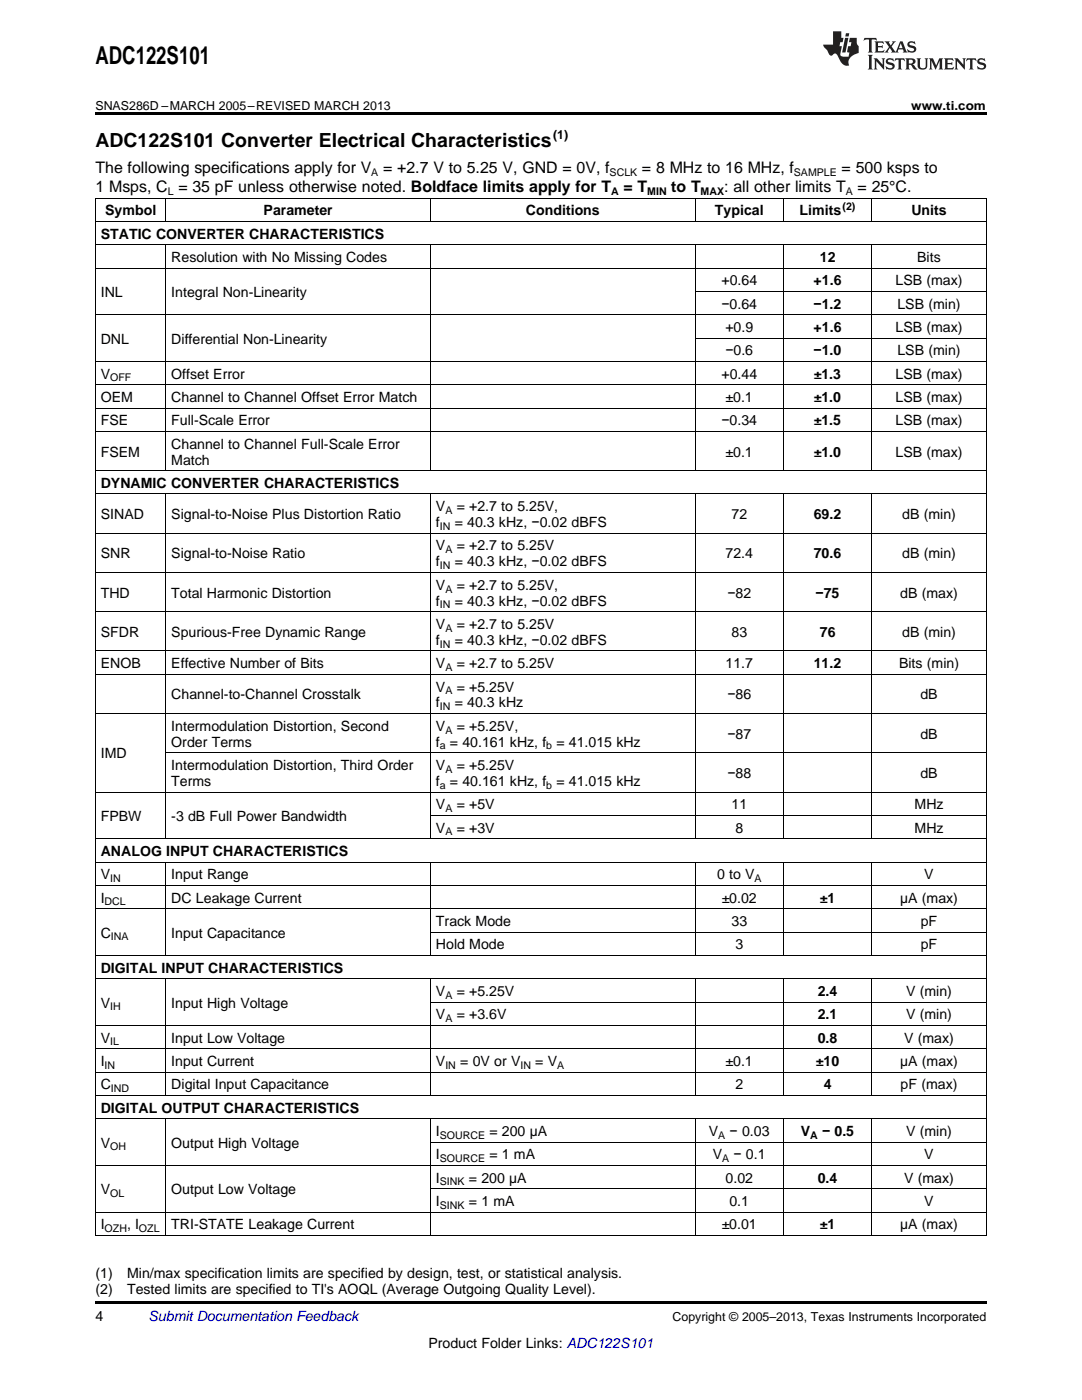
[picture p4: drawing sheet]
<svg xmlns="http://www.w3.org/2000/svg" width="216mm" height="279mm" viewBox="0 0 216 279" stroke-linecap="round" stroke-linejoin="round" font-family="sans-serif">
<defs><g id="words">
<text font-size="4.9" x="19" y="12.8">ADC122S101</text>
<text font-size="3.9" x="19" y="29.3">ADC122S101 Converter Electrical Characteristics</text>
<g font-size="3.2">
<text x="19" y="34.4">The following specifications apply for V</text>
<text x="76.4" y="34.4">= +2.7 V to 5.25 V, GND = 0V, f</text>
<text x="128.1" y="34.4">= 8 MHz to 16 MHz, f</text>
<text x="167.9" y="34.4">= 500 ksps to</text>
<text x="19" y="38.3">1 Msps, C = 35 pF unless otherwise noted. Boldface limits apply for T</text>
<text x="124.4" y="38.3">= T</text>
<text x="133.9" y="38.3">to T</text>
<text x="144.5" y="38.3">: all other limits T</text>
<text x="171.1" y="38.3">= 25°C.</text>
</g>
<g font-size="2.8">
<text x="20.1" y="47.6">STATIC CONVERTER CHARACTERISTICS</text>
<text x="21" y="43">Symbol</text>
<text x="52.6" y="43">Parameter</text>
<text x="105" y="43">Conditions</text>
<text x="142.7" y="43">Typical</text>
<text x="159.6" y="43">Limits</text>
<text x="181.9" y="43">Units</text>
<text x="34.2" y="52.3">Resolution with No Missing Codes</text>
<text x="163.6" y="52.3">12</text>
<text x="183" y="52.3">Bits</text>
<text x="20.1" y="59.3">INL</text>
<text x="34.2" y="59.3">Integral Non-Linearity</text>
<text x="144" y="56.9">+0.64</text>
<text x="162.3" y="56.9">+1.6</text>
<text x="178.7" y="56.9">LSB (max)</text>
<text x="144" y="61.6">−0.64</text>
<text x="162.3" y="61.6">−1.2</text>
<text x="179.1" y="61.6">LSB (min)</text>
<text x="20.1" y="68.6">DNL</text>
<text x="34.2" y="68.6">Differential Non-Linearity</text>
<text x="144.7" y="66.3">+0.9</text>
<text x="144.7" y="70.9">−0.6</text>
<text x="162.3" y="66.3">+1.6</text>
<text x="162.3" y="70.9">−1.0</text>
<text x="178.7" y="66.3">LSB (max)</text>
<text x="179.1" y="70.9">LSB (min)</text>
<text x="20.1" y="75.6">V</text>
<text x="34.2" y="75.6">Offset Error</text>
<text x="144" y="75.6">+0.44</text>
<text x="162.4" y="75.6">±1.3</text>
<text x="178.7" y="75.6">LSB (max)</text>
<text x="20.1" y="80.2">OEM</text>
<text x="34.2" y="80.2">Channel to Channel Offset Error Match</text>
<text x="144.8" y="80.2">±0.1</text>
<text x="162.4" y="80.2">±1.0</text>
<text x="178.7" y="80.2">LSB (max)</text>
<text x="20.1" y="84.9">FSE</text>
<text x="34.2" y="84.9">Full-Scale Error</text>
<text x="34.2" y="89.5">Channel to Channel Full-Scale Error</text>
<text x="144" y="84.9">−0.34</text>
<text x="162.4" y="84.9">±1.5</text>
<text x="178.7" y="84.9">LSB (max)</text>
<text x="20.1" y="91.1">FSEM</text>
<text x="34.2" y="92.7">Match</text>
<text x="144.8" y="91.1">±0.1</text>
<text x="162.4" y="91.1">±1.0</text>
<text x="178.7" y="91.1">LSB (max)</text>
<text x="20.1" y="97.4">DYNAMIC CONVERTER CHARACTERISTICS</text>
<text x="20.1" y="103.6">SINAD</text>
<text x="34.2" y="103.6">Signal-to-Noise Plus Distortion Ratio</text>
<text x="87" y="102">V</text>
<text x="87" y="105.2">f</text>
<text x="90.7" y="105.2">= 40.3 kHz, −0.02 dBFS</text>
<text x="91.1" y="102">= +2.7 to 5.25V,</text>
<text x="146" y="103.6">72</text>
<text x="162.4" y="103.6">69.2</text>
<text x="180" y="103.6">dB (min)</text>
<text x="20.1" y="111.4">SNR</text>
<text x="34.2" y="111.4">Signal-to-Noise Ratio</text>
<text x="87" y="109.9">V</text>
<text x="87" y="113">f</text>
<text x="90.7" y="113">= 40.3 kHz, −0.02 dBFS</text>
<text x="91.1" y="109.9">= +2.7 to 5.25V</text>
<text x="144.8" y="111.4">72.4</text>
<text x="162.4" y="111.4">70.6</text>
<text x="180" y="111.4">dB (min)</text>
<text x="20.1" y="119.3">THD</text>
<text x="34.2" y="119.3">Total Harmonic Distortion</text>
<text x="87" y="117.7">V</text>
<text x="91.1" y="117.7">= +2.7 to 5.25V,</text>
<text x="145.1" y="119.3">−82</text>
<text x="162.7" y="119.3">−75</text>
<text x="179.6" y="119.3">dB (max)</text>
<text x="87" y="120.9">f</text>
<text x="87" y="125.5">V</text>
<text x="90.7" y="120.9">= 40.3 kHz, −0.02 dBFS</text>
<text x="91.1" y="125.5">= +2.7 to 5.25V</text>
<text x="20.1" y="127.1">SFDR</text>
<text x="34.2" y="127.1">Spurious-Free Dynamic Range</text>
<text x="87" y="128.7">f</text>
<text x="90.7" y="128.7">= 40.3 kHz, −0.02 dBFS</text>
<text x="146" y="127.1">83</text>
<text x="163.6" y="127.1">76</text>
<text x="180" y="127.1">dB (min)</text>
<text x="20.1" y="133.3">ENOB</text>
<text x="34.2" y="133.3">Effective Number of Bits</text>
<text x="87" y="133.3">V</text>
<text x="91.1" y="133.3">= +2.7 to 5.25V</text>
<text x="144.8" y="133.3">11.7</text>
<text x="162.4" y="133.3">11.2</text>
<text x="179.4" y="133.3">Bits (min)</text>
<text x="34.2" y="139.6">Channel-to-Channel Crosstalk</text>
<text x="87" y="138">V</text>
<text x="87" y="141.2">f</text>
<text x="90.7" y="141.2">= 40.3 kHz</text>
<text x="91.1" y="138">= +5.25V</text>
<text x="145.1" y="139.6">−86</text>
<text x="183.7" y="139.6">dB</text>
<text x="34.2" y="145.8">Intermodulation Distortion, Second</text>
<text x="34.2" y="149">Order Terms</text>
<text x="87" y="145.8">V</text>
<text x="87" y="149">f</text>
<text x="89.8" y="149">= 40.161 kHz, f</text>
<text x="91.1" y="145.8">= +5.25V,</text>
<text x="111" y="149">= 41.015 kHz</text>
<text x="145.1" y="147.4">−87</text>
<text x="183.7" y="147.4">dB</text>
<text x="20.1" y="151.3">IMD</text>
<text x="34.2" y="153.7">Intermodulation Distortion, Third Order</text>
<text x="87" y="153.7">V</text>
<text x="91.1" y="153.7">= +5.25V</text>
<text x="145.1" y="155.3">−88</text>
<text x="183.7" y="155.3">dB</text>
<text x="34.2" y="156.8">Terms</text>
<text x="87" y="156.8">f</text>
<text x="87" y="161.5">V</text>
<text x="89.8" y="156.8">= 40.161 kHz, f</text>
<text x="91.1" y="161.5">= +5V</text>
<text x="111" y="156.8">= 41.015 kHz</text>
<text x="146" y="161.5">11</text>
<text x="182.5" y="161.5">MHz</text>
<text x="20.1" y="163.8">FPBW</text>
<text x="34.2" y="163.8">-3 dB Full Power Bandwidth</text>
<text x="87" y="166.2">V</text>
<text x="91.1" y="166.2">= +3V</text>
<text x="146.8" y="166.2">8</text>
<text x="182.5" y="166.2">MHz</text>
<text x="20.1" y="170.8">ANALOG INPUT CHARACTERISTICS</text>
<text x="20.1" y="175.5">V</text>
<text x="34.2" y="175.5">Input Range</text>
<text x="143.1" y="175.5">0 to V</text>
<text x="184.4" y="175.5">V</text>
<text x="20.1" y="180.1">I</text>
<text x="34.2" y="180.1">DC Leakage Current</text>
<text x="87" y="184.8">Track Mode</text>
<text x="144" y="180.1">±0.02</text>
<text x="146" y="184.8">33</text>
<text x="163.6" y="180.1">±1</text>
<text x="179.6" y="180.1">µA (max)</text>
<text x="183.7" y="184.8">pF</text>
<text x="20.1" y="187.1">C</text>
<text x="34.2" y="187.1">Input Capacitance</text>
<text x="87" y="189.4">Hold Mode</text>
<text x="146.8" y="189.4">3</text>
<text x="183.7" y="189.4">pF</text>
<text x="20.1" y="194.1">DIGITAL INPUT CHARACTERISTICS</text>
<text x="20.1" y="201.1">V</text>
<text x="34.2" y="201.1">Input High Voltage</text>
<text x="87" y="198.8">V</text>
<text x="87" y="203.4">V</text>
<text x="91.1" y="198.8">= +5.25V</text>
<text x="91.1" y="203.4">= +3.6V</text>
<text x="163.2" y="198.8">2.4</text>
<text x="163.2" y="203.4">2.1</text>
<text x="180.8" y="198.8">V (min)</text>
<text x="180.8" y="203.4">V (min)</text>
<text x="20.1" y="208.1">V</text>
<text x="34.2" y="208.1">Input Low Voltage</text>
<text x="163.2" y="208.1">0.8</text>
<text x="180.4" y="208.1">V (max)</text>
<text x="20.1" y="212.7">I</text>
<text x="34.2" y="212.7">Input Current</text>
<text x="87" y="212.7">V</text>
<text x="91.8" y="212.7">= 0V or V</text>
<text x="106.8" y="212.7">= V</text>
<text x="144.8" y="212.7">±0.1</text>
<text x="162.8" y="212.7">±10</text>
<text x="179.6" y="212.7">µA (max)</text>
<text x="20.1" y="217.4">C</text>
<text x="34.2" y="217.4">Digital Input Capacitance</text>
<text x="146.8" y="217.4">2</text>
<text x="164.4" y="217.4">4</text>
<text x="179.7" y="217.4">pF (max)</text>
<text x="20.1" y="222">DIGITAL OUTPUT CHARACTERISTICS</text>
<text x="87" y="226.7">I</text>
<text x="97.6" y="226.7">= 200 µA</text>
<text x="141.5" y="226.7">V</text>
<text x="145.6" y="226.7">− 0.03</text>
<text x="159.8" y="226.7">V</text>
<text x="164" y="226.7">− 0.5</text>
<text x="180.8" y="226.7">V (min)</text>
<text x="20.1" y="229">V</text>
<text x="34.2" y="229">Output High Voltage</text>
<text x="87" y="231.4">I</text>
<text x="97.6" y="231.4">= 1 mA</text>
<text x="142.2" y="231.4">V</text>
<text x="146.4" y="231.4">− 0.1</text>
<text x="184.4" y="231.4">V</text>
<text x="20.1" y="238.3">V</text>
<text x="34.2" y="238.3">Output Low Voltage</text>
<text x="87" y="236">I</text>
<text x="93.6" y="236">= 200 µA</text>
<text x="144.8" y="236">0.02</text>
<text x="163.2" y="236">0.4</text>
<text x="180.4" y="236">V (max)</text>
<text x="20.1" y="245.3">I</text>
<text x="25.4" y="245.3">, I</text>
<text x="34.2" y="245.3">TRI-STATE Leakage Current</text>
<text x="87" y="240.7">I</text>
<text x="93.6" y="240.7">= 1 mA</text>
<text x="144" y="245.3">±0.01</text>
<text x="145.6" y="240.7">0.1</text>
<text x="163.6" y="245.3">±1</text>
<text x="179.6" y="245.3">µA (max)</text>
<text x="184.4" y="240.7">V</text>
<text x="19" y="255.1">(1)</text>
<text x="25.4" y="255.1">Min/max specification limits are specified by design, test, or statistical analysis.</text>
<text x="19" y="258.2">(2)</text>
<text x="19" y="263.6">4</text>
<text x="25.4" y="258.2">Tested limits are specified to TI's AOQL (Average Outgoing Quality Level).</text>
<text x="85.5" y="269">Product Folder Links: ADC122S101</text>
</g>
<text font-size="2.8" fill="#0000c8" x="29.6" y="263.6">Submit Documentation Feedback</text>
<g font-size="2.5">
<text x="19" y="21.9">SNAS286D –MARCH 2005–REVISED MARCH 2013</text>
<text x="181.8" y="21.9">www.ti.com</text>
<text x="110.4" y="27.7">(1)</text>
<text x="134.2" y="263.6">Copyright © 2005–2013, Texas Instruments Incorporated</text>
</g>
<g font-size="2.1">
<text x="74.1" y="35.1">A</text>
<text x="121.6" y="35.1">SCLK</text>
<text x="158.4" y="35.1">SAMPLE</text>
<text x="33.5" y="38.9">L</text>
<text x="122" y="38.9">A</text>
<text x="129.2" y="38.9">MIN</text>
<text x="139.8" y="38.9">MAX</text>
<text x="168.1" y="41.8">(2)</text>
<text x="168.8" y="38.9">A</text>
<text x="22" y="76.1">OFF</text>
<text x="87.8" y="105.8">IN</text>
<text x="88.9" y="102.6">A</text>
<text x="87.8" y="113.6">IN</text>
<text x="88.9" y="110.4">A</text>
<text x="88.9" y="118.3">A</text>
<text x="87.8" y="121.4">IN</text>
<text x="87.8" y="129.3">IN</text>
<text x="88.9" y="126.1">A</text>
<text x="88.9" y="133.9">A</text>
<text x="87.8" y="141.7">IN</text>
<text x="88.9" y="138.6">A</text>
<text x="87.8" y="149.6">a</text>
<text x="88.9" y="146.4">A</text>
<text x="109" y="149.6">b</text>
<text x="88.9" y="154.2">A</text>
<text x="87.8" y="157.4">a</text>
<text x="109" y="157.4">b</text>
<text x="88.9" y="162.1">A</text>
<text x="88.9" y="166.7">A</text>
<text x="22" y="176">IN</text>
<text x="150.6" y="176">A</text>
<text x="20.9" y="180.7">DCL</text>
<text x="22.1" y="187.7">INA</text>
<text x="22" y="201.6">IH</text>
<text x="88.9" y="199.3">A</text>
<text x="88.9" y="204">A</text>
<text x="22" y="208.6">IL</text>
<text x="20.9" y="213.3">IN</text>
<text x="88.9" y="213.3">IN</text>
<text x="103.9" y="213.3">IN</text>
<text x="111.2" y="213.3">A</text>
<text x="22.1" y="217.9">IND</text>
<text x="87.8" y="227.3">SOURCE</text>
<text x="143.3" y="227.3">A</text>
<text x="161.7" y="227.3">A</text>
<text x="22" y="229.6">OH</text>
<text x="87.8" y="231.9">SOURCE</text>
<text x="144.1" y="231.9">A</text>
<text x="22" y="238.9">OL</text>
<text x="87.8" y="236.6">SINK</text>
<text x="20.9" y="245.9">OZH</text>
<text x="27.7" y="245.9">OZL</text>
<text x="87.8" y="241.2">SINK</text>
</g>
</g></defs>
<path d="M19 22.5h177.8v.5h-177.8zM19 259.7h177.8v.5h-177.8z" fill="#000"/>
<g fill="none" stroke="#000" stroke-width=".2">
<path d="M19 39.5h177.8M19.1 39.6v207M33.1 39.6v4.6M85.9 39.6v4.6M138.7 39.6v4.6M156.3 39.6v4.6M173.9 39.6v4.6M196.8 39.6v207M19 53.5h177.8M19 48.8h177.8M19 44.2h177.8M33.1 48.9v45.1"/>
<path d="M85.9 48.9v45.1M138.7 48.9v45.1M138.7 58.2h58.1M156.3 48.9v45.1M173.9 48.9v45.1M19 76.8h177.8M19 72.1h177.8M19 62.8h177.8M138.7 67.5h58.1M19 98.6h177.8M19 93.9h177.8M19 86.1h177.8"/>
<path d="M19 81.4h177.8M33.1 98.6v68.8M85.9 98.6v68.8M138.7 98.6v68.8M156.3 98.6v68.8M173.9 98.6v68.8M19 114.2h177.8M19 106.4h177.8M19 134.6h177.8M19 129.9h177.8M19 122.1h177.8M19 158.1h177.8"/>
<path d="M19 142.4h177.8M33.1 150.2h163.7M19 176.7h177.8M19 172h177.8M19 167.4h177.8M33.1 172.1v18.6M85.9 172.1v18.6M85.9 162.7h110.9M138.7 172.1v18.6M156.3 172.1v18.6M173.9 172.1v18.6M19 195.3h177.8"/>
<path d="M19 190.7h177.8M19 181.3h177.8M33.1 195.4v23.3M85.9 195.4v23.3M85.9 200h110.9M85.9 186h110.9M138.7 195.4v23.3M156.3 195.4v23.3M173.9 195.4v23.3M19 218.6h177.8M19 213.9h177.8M19 209.3h177.8"/>
<path d="M19 204.6h177.8M19 232.6h177.8M19 223.3h177.8M33.1 223.3v23.3M85.9 223.3v23.3M85.9 237.2h110.9M85.9 227.9h110.9M138.7 223.3v23.3M156.3 223.3v23.3M173.9 223.3v23.3M19 246.5h177.8M19 241.9h177.8"/>
</g>
<g fill="#231f20">
<path d="M172.5 7.6l-.1 .5 .4-.2h.6v.1v2.1l-.2 .4h.9l-.2-.4v-2.1l.1-.1h.5l.5 .2-.2-.5zM174.5 8.3l.2 .3v1.5l-.2 .4h1.8l.2-.6a1.04 1.04 0 0 1-1.3 .2v-.7h.6l.3 .2v-.6l-.3 .2h-.6v-.6l.8-.1 .4 .3-.2-.5zM176.5 8.3l.9 1.1-.9 1.1h.8l-.2-.2 .4-.7 .5 .7-.2 .2h1.5l-.2-.2 .2-.4h.9l.1 .4-.2 .2h1l-.3-.3-.7-1.9h-.5l-.9 2-.8-1 .9-1h-.8l.1 .3-.4 .5-.3-.6 .1-.2zM179.7 8.6l.4 1h-.7zM181.3 8.4a.63 .63 0 0 0-.2 .7 .63 .63 0 0 0 .6 .4l.6 .2 .1 .2a.75 .75 0 0 1-.7 .4 .75 .75 0 0 1-.6-.5l.1 .7 .1-.1a1.11 1.11 0 0 0 1.5-.6 1.13 1.13 0 0 0-1.2-.8l-.1-.4a1.04 1.04 0 0 1 1.2 .2l-.2-.5-.2 .1-.4-.2zM173.2 10.9l.2 .4v2.2l-.2 .4h1l-.3-.4v-2.2l.3-.4zM174.3 11.6l.3 .4v1.5l-.3 .4h.8l-.2-.4v-1.3l1.5 1.7v-1.9l.2-.4h-.7l.2 .4v.9l-1.1-1.3zM177 11.8a.62 .62 0 0 0-.2 .7 .62 .62 0 0 0 .6 .4l.6 .1 .1 .3a.76 .76 0 0 1-.7 .3 .76 .76 0 0 1-.7-.4l.2 .7 .1-.1a1.11 1.11 0 0 0 1.5-.6 1.13 1.13 0 0 0-1.2-.8l-.1-.4a1.04 1.04 0 0 1 1.2 .2l-.2-.6-.2 .1-.5-.1zM178.7 11.6l-.2 .6a.61 .61 0 0 1 .8-.3v1.6l-.2 .4h.9l-.2-.4v-1.6a.63 .63 0 0 1 .7 .3l-.1-.6zM180.6 11.6l.3 .4v1.5l-.3 .4h1l-.2-.2-.1-.8 .6 .2a.76 .76 0 0 0 1.2 .7l-1-1a.58 .58 0 0 0 .6-.5 .58 .58 0 0 0-.5-.6zM181.4 11.9h.1a.45 .45 0 0 1 .5 .1 .45 .45 0 0 1 .1 .5l-.8 .2zM182.9 11.6l.2 .2a2.17 2.17 0 0 0 .3 1.9 .99 .99 0 0 0 1.6-.6v-1.1l.2-.4h-.7l.2 .2a1.92 1.92 0 0 1-.2 1.8 .6 .6 0 0 1-.9-.5v-1.1l.2-.4zM185.4 11.6l.2 .4v1.5l-.2 .4h.7l-.2-.4v-1.4l.8 1.8 .8-1.8v1.4l-.2 .4h.9l-.2-.4v-1.5l.2-.4h-.8l-.6 1.5-.6-1.5zM188.4 11.6l.2 .4v1.5l-.2 .4h1.8l.1-.6a1.04 1.04 0 0 1-1.2 .1v-.6h.5l.4 .2v-.6l-.4 .2h-.5v-.7h.8l.3 .3-.1-.6zM190.5 11.6l.2 .4v1.5l-.2 .4h.7l-.2-.4v-1.3l1.5 1.7v-1.9l.2-.4h-.7l.2 .4v.9l-1.1-1.3zM192.9 11.6l-.1 .6a.61 .61 0 0 1 .7-.3l.1 1.6-.3 .4h1l-.3-.4 .1-1.6a.63 .63 0 0 1 .7 .3l-.1-.6zM195.2 11.8a.62 .62 0 0 0-.2 .7 .62 .62 0 0 0 .6 .4l.6 .1 .1 .3a.76 .76 0 0 1-.7 .3 .76 .76 0 0 1-.6-.4l.1 .7 .1-.1a1.11 1.11 0 0 0 1.6-.6 1.13 1.13 0 0 0-1.3-.8l-.1-.4a1.04 1.04 0 0 1 1.2 .2l-.1-.6-.2 .1-.5-.1z"/>
<path d="M166.2 6.3v2.6h-1.9v.4l.8 .9a.91 .91 0 0 0 1 .8 .56 .56 0 0 1 .5-.3 .56 .56 0 0 1 .5 .3l.4 .8a1.53 1.53 0 0 0 1.9 1.2 1.54 1.54 0 0 1 1-2.1l.9-.3v-1.4a1.52 1.52 0 0 1-.4-1.6h-1.3l-.2 .8h.5l-.2 .8h-.5l-.1 1v.2l.4 .1-.2 .8a1.93 1.93 0 0 1-1.6-.3l.3-1.8h-.5l.2-.8h.4l.2-.8h-.4v-1.3zM168.6 7.6l-.6 2.9h.7l.6-2.9zM168.8 6.6l-.1 .7h.6l.2-.7z"/>
</g>
<use href="#words"/>
</svg>
